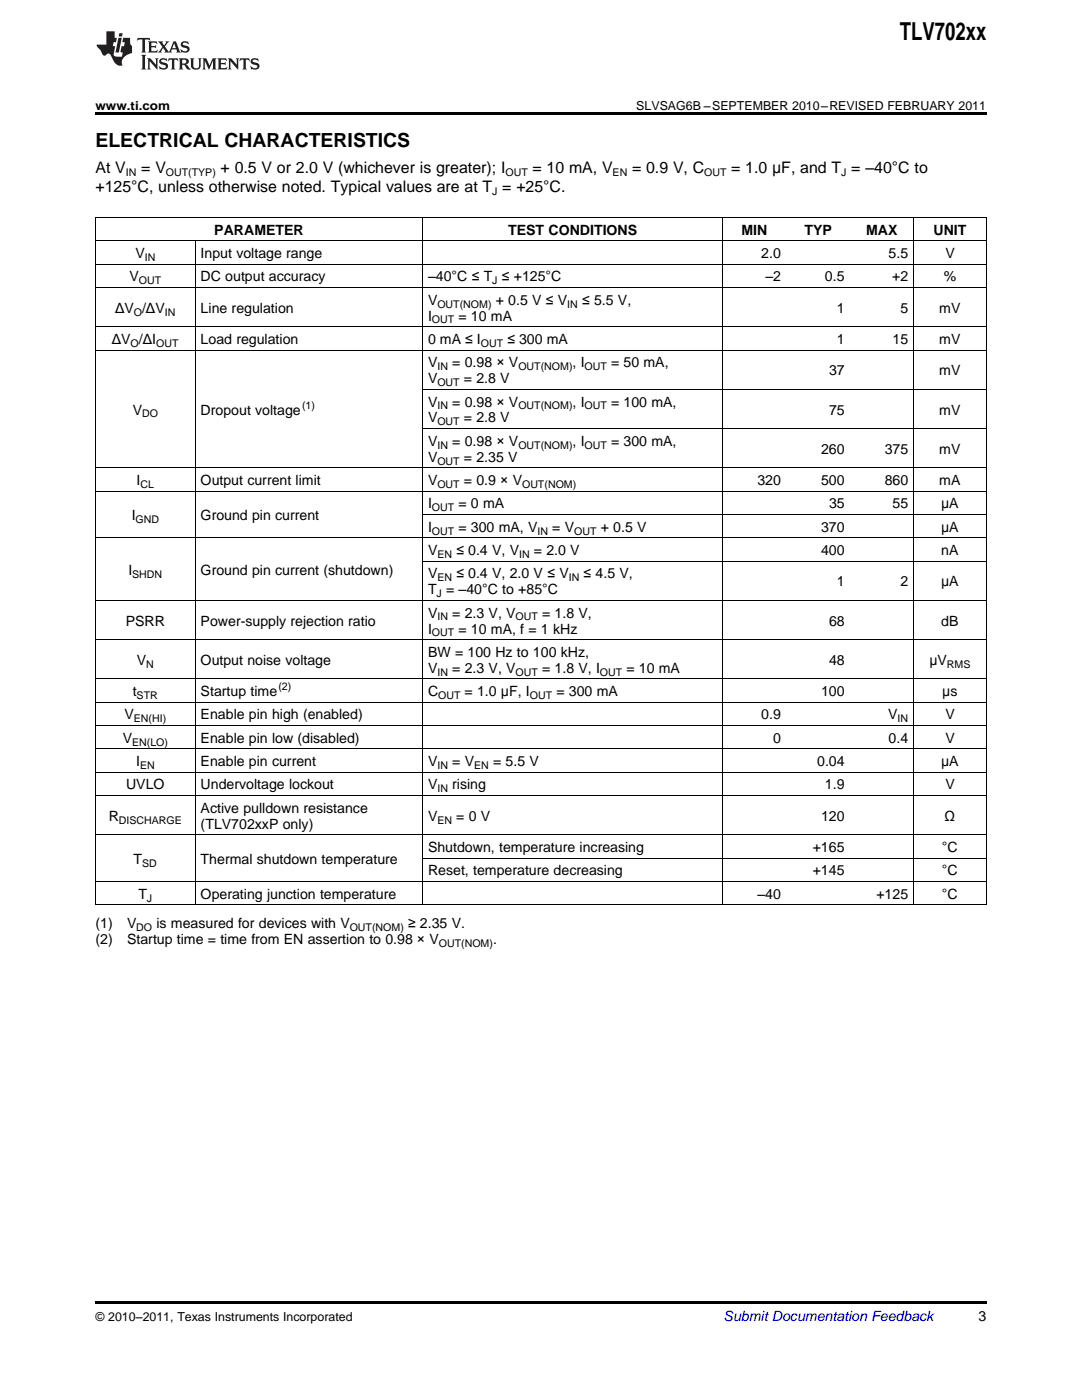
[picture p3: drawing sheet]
<svg xmlns="http://www.w3.org/2000/svg" width="216mm" height="279mm" viewBox="0 0 216 279" stroke-linecap="round" stroke-linejoin="round" font-family="sans-serif">
<defs><g id="words">
<text font-size="4.9" x="179.5" y="7.9">TLV702xx</text>
<text font-size="3.9" x="19" y="29.3">ELECTRICAL CHARACTERISTICS</text>
<g font-size="3.2">
<text x="19" y="34.4">At V</text>
<text x="28.2" y="34.4">= V</text>
<text x="44" y="34.4">+ 0.5 V or 2.0 V (whichever is greater); I</text>
<text x="106.3" y="34.4">= 10 mA, V</text>
<text x="126.1" y="34.4">= 0.9 V, C</text>
<text x="145.9" y="34.4">= 1.0 μF, and T = –40°C to</text>
<text x="19" y="38.3">+125°C, unless otherwise noted. Typical values are at T = +25°C.</text>
</g>
<g font-size="2.8">
<text x="42.8" y="46.8">PARAMETER</text>
<text x="101.4" y="46.8">TEST CONDITIONS</text>
<text x="148" y="46.8">MIN</text>
<text x="160.5" y="46.8">TYP</text>
<text x="172.8" y="46.8">MAX</text>
<text x="186.3" y="46.8">UNIT</text>
<text x="27" y="51.5">V</text>
<text x="40" y="51.5">Input voltage range</text>
<text x="151.9" y="51.5">2.0</text>
<text x="177.3" y="51.5">5.5</text>
<text x="188.6" y="51.5">V</text>
<text x="25.8" y="56.2">V</text>
<text x="40" y="56.2">DC output accuracy</text>
<text x="85.4" y="56.2">–40°C ≤ T ≤ +125°C</text>
<text x="152.7" y="56.2">–2</text>
<text x="164.6" y="56.2">0.5</text>
<text x="178" y="56.2">+2</text>
<text x="188.3" y="56.2">%</text>
<text x="23" y="62.4">ΔV /ΔV</text>
<text x="40" y="62.4">Line regulation</text>
<text x="85.4" y="60.8">V</text>
<text x="85.4" y="64">I</text>
<text x="91.5" y="64">= 10 mA</text>
<text x="98.9" y="60.8">+ 0.5 V ≤ V</text>
<text x="116.1" y="60.8">≤ 5.5 V,</text>
<text x="167" y="62.4">1</text>
<text x="179.7" y="62.4">5</text>
<text x="187.4" y="62.4">mV</text>
<text x="22.3" y="68.7">ΔV /ΔI</text>
<text x="40" y="68.7">Load regulation</text>
<text x="85.4" y="68.7">0 mA ≤ I</text>
<text x="101.2" y="68.7">≤ 300 mA</text>
<text x="167" y="68.7">1</text>
<text x="178.1" y="68.7">15</text>
<text x="187.4" y="68.7">mV</text>
<text x="85.4" y="73.3">V</text>
<text x="85.4" y="76.5">V</text>
<text x="90.2" y="73.3">= 0.98 × V</text>
<text x="92.6" y="76.5">= 2.8 V</text>
<text x="114.3" y="73.3">, I</text>
<text x="121.9" y="73.3">= 50 mA,</text>
<text x="165.4" y="74.9">37</text>
<text x="187.4" y="74.9">mV</text>
<text x="26.5" y="82.7">V</text>
<text x="40" y="82.7">Dropout voltage</text>
<text x="85.4" y="81.1">V</text>
<text x="90.2" y="81.1">= 0.98 × V</text>
<text x="114.3" y="81.1">, I</text>
<text x="121.9" y="81.1">= 100 mA,</text>
<text x="165.4" y="82.7">75</text>
<text x="187.4" y="82.7">mV</text>
<text x="85.4" y="84.3">V</text>
<text x="85.4" y="89">V</text>
<text x="90.2" y="89">= 0.98 × V</text>
<text x="92.6" y="84.3">= 2.8 V</text>
<text x="114.3" y="89">, I</text>
<text x="121.9" y="89">= 300 mA,</text>
<text x="85.4" y="92.1">V</text>
<text x="92.6" y="92.1">= 2.35 V</text>
<text x="163.8" y="90.6">260</text>
<text x="176.5" y="90.6">375</text>
<text x="187.4" y="90.6">mV</text>
<text x="27.3" y="96.8">I</text>
<text x="40" y="96.8">Output current limit</text>
<text x="85.4" y="96.8">V</text>
<text x="85.4" y="101.5">I</text>
<text x="91.5" y="101.5">= 0 mA</text>
<text x="92.6" y="96.8">= 0.9 × V</text>
<text x="151.1" y="96.8">320</text>
<text x="163.8" y="96.8">500</text>
<text x="165.4" y="101.5">35</text>
<text x="176.5" y="96.8">860</text>
<text x="178.1" y="101.5">55</text>
<text x="187.4" y="96.8">mA</text>
<text x="187.8" y="101.5">μA</text>
<text x="26.3" y="103.8">I</text>
<text x="40" y="103.8">Ground pin current</text>
<text x="85.4" y="106.1">I</text>
<text x="91.5" y="106.1">= 300 mA, V</text>
<text x="110.2" y="106.1">= V</text>
<text x="119.9" y="106.1">+ 0.5 V</text>
<text x="163.8" y="106.1">370</text>
<text x="187.8" y="106.1">μA</text>
<text x="85.4" y="110.8">V</text>
<text x="91.1" y="110.8">≤ 0.4 V, V</text>
<text x="106.5" y="110.8">= 2.0 V</text>
<text x="163.8" y="110.8">400</text>
<text x="187.8" y="110.8">nA</text>
<text x="25.6" y="114.7">I</text>
<text x="40" y="114.7">Ground pin current (shutdown)</text>
<text x="85.4" y="115.4">V</text>
<text x="85.4" y="118.6">T = –40°C to +85°C</text>
<text x="91.1" y="115.4">≤ 0.4 V, 2.0 V ≤ V</text>
<text x="116.5" y="115.4">≤ 4.5 V,</text>
<text x="167" y="117">1</text>
<text x="179.7" y="117">2</text>
<text x="187.8" y="117">μA</text>
<text x="25.1" y="124.8">PSRR</text>
<text x="40" y="124.8">Power-supply rejection ratio</text>
<text x="85.4" y="123.3">V</text>
<text x="90.2" y="123.3">= 2.3 V, V</text>
<text x="108.2" y="123.3">= 1.8 V,</text>
<text x="165.4" y="124.8">68</text>
<text x="187.8" y="124.8">dB</text>
<text x="85.4" y="126.4">I</text>
<text x="85.4" y="131.1">BW = 100 Hz to 100 kHz,</text>
<text x="91.5" y="126.4">= 10 mA, f = 1 kHz</text>
<text x="27.3" y="132.7">V</text>
<text x="40" y="132.7">Output noise voltage</text>
<text x="85.4" y="134.3">V</text>
<text x="90.2" y="134.3">= 2.3 V, V</text>
<text x="108.2" y="134.3">= 1.8 V, I</text>
<text x="125" y="134.3">= 10 mA</text>
<text x="165.4" y="132.7">48</text>
<text x="185.5" y="132.7">μV</text>
<text x="24.8" y="143.6">V</text>
<text x="26.5" y="138.9">t</text>
<text x="40" y="138.9">Startup time</text>
<text x="40" y="143.6">Enable pin high (enabled)</text>
<text x="85.4" y="138.9">C</text>
<text x="92.7" y="138.9">= 1.0 μF, I</text>
<text x="111" y="138.9">= 300 mA</text>
<text x="151.9" y="143.6">0.9</text>
<text x="163.8" y="138.9">100</text>
<text x="177.2" y="143.6">V</text>
<text x="188" y="138.9">μs</text>
<text x="188.6" y="143.6">V</text>
<text x="24.5" y="148.2">V</text>
<text x="40" y="148.2">Enable pin low (disabled)</text>
<text x="154.3" y="148.2">0</text>
<text x="177.3" y="148.2">0.4</text>
<text x="188.6" y="148.2">V</text>
<text x="27.2" y="152.9">I</text>
<text x="40" y="152.9">Enable pin current</text>
<text x="85.4" y="152.9">V</text>
<text x="90.2" y="152.9">= V</text>
<text x="98.4" y="152.9">= 5.5 V</text>
<text x="163.1" y="152.9">0.04</text>
<text x="187.8" y="152.9">μA</text>
<text x="25.2" y="157.6">UVLO</text>
<text x="40" y="157.6">Undervoltage lockout</text>
<text x="85.4" y="157.6">V</text>
<text x="90.2" y="157.6">rising</text>
<text x="164.6" y="157.6">1.9</text>
<text x="188.6" y="157.6">V</text>
<text x="21.7" y="163.8">R</text>
<text x="40" y="162.2">Active pulldown resistance</text>
<text x="40" y="165.4">(TLV702xxP only)</text>
<text x="85.4" y="163.8">V</text>
<text x="91.1" y="163.8">= 0 V</text>
<text x="163.8" y="163.8">120</text>
<text x="188.5" y="163.8">Ω</text>
<text x="26.7" y="172.4">T</text>
<text x="40" y="172.4">Thermal shutdown temperature</text>
<text x="85.4" y="170">Shutdown, temperature increasing</text>
<text x="162.2" y="170">+165</text>
<text x="188" y="170">°C</text>
<text x="27.6" y="179.4">T</text>
<text x="40" y="179.4">Operating junction temperature</text>
<text x="85.4" y="174.7">Reset, temperature decreasing</text>
<text x="151.1" y="179.4">–40</text>
<text x="162.2" y="174.7">+145</text>
<text x="174.9" y="179.4">+125</text>
<text x="188" y="174.7">°C</text>
<text x="188" y="179.4">°C</text>
<text x="19" y="185.2">(1)</text>
<text x="25.4" y="185.2">V</text>
<text x="31.2" y="185.2">is measured for devices with V</text>
<text x="81.4" y="185.2">≥ 2.35 V.</text>
<text x="19" y="188.4">(2)</text>
<text x="25.4" y="188.4">Startup time = time from EN assertion to 0.98 × V</text>
<text x="98.4" y="188.4">.</text>
<text x="195.3" y="263.6">3</text>
</g>
<text font-size="2.8" fill="#0000c8" x="144.4" y="263.6">Submit Documentation Feedback</text>
<g font-size="2.5">
<text x="19" y="21.9">www.ti.com</text>
<text x="127" y="21.9">SLVSAG6B –SEPTEMBER 2010–REVISED FEBRUARY 2011</text>
<text x="19" y="263.6">© 2010–2011, Texas Instruments Incorporated</text>
</g>
<g font-size="2.1">
<text x="25.1" y="35.1">IN</text>
<text x="33.1" y="35.1">OUT(TYP)</text>
<text x="100.9" y="35.1">OUT</text>
<text x="122.2" y="35.1">EN</text>
<text x="140.5" y="35.1">OUT</text>
<text x="167.9" y="35.1">J</text>
<text x="98.2" y="38.9">J</text>
<text x="28.9" y="52.1">IN</text>
<text x="27.7" y="56.7">OUT</text>
<text x="98.2" y="56.7">J</text>
<text x="26.7" y="63">O</text>
<text x="32.9" y="63">IN</text>
<text x="86.2" y="64.6">OUT</text>
<text x="87.3" y="61.4">OUT(NOM)</text>
<text x="113.2" y="61.4">IN</text>
<text x="26.1" y="69.2">O</text>
<text x="31.2" y="69.2">OUT</text>
<text x="96" y="69.2">OUT</text>
<text x="87.3" y="73.9">IN</text>
<text x="87.3" y="77">OUT</text>
<text x="103.4" y="73.9">OUT(NOM)</text>
<text x="116.6" y="73.9">OUT</text>
<text x="28.4" y="83.3">DO</text>
<text x="60.3" y="81.6">(1)</text>
<text x="87.3" y="81.7">IN</text>
<text x="103.4" y="81.7">OUT(NOM)</text>
<text x="116.6" y="81.7">OUT</text>
<text x="87.3" y="84.9">OUT</text>
<text x="87.3" y="89.5">IN</text>
<text x="103.4" y="89.5">OUT(NOM)</text>
<text x="116.6" y="89.5">OUT</text>
<text x="87.3" y="92.7">OUT</text>
<text x="28" y="97.4">CL</text>
<text x="87.3" y="97.4">OUT</text>
<text x="104.2" y="97.4">OUT(NOM)</text>
<text x="27.1" y="104.4">GND</text>
<text x="86.2" y="102">OUT</text>
<text x="86.2" y="106.7">OUT</text>
<text x="107.2" y="106.7">IN</text>
<text x="114.6" y="106.7">OUT</text>
<text x="87.3" y="111.3">EN</text>
<text x="103.6" y="111.3">IN</text>
<text x="26.4" y="115.3">SHDN</text>
<text x="87.1" y="119.2">J</text>
<text x="87.3" y="116">EN</text>
<text x="113.5" y="116">IN</text>
<text x="87.3" y="123.8">IN</text>
<text x="102.9" y="123.8">OUT</text>
<text x="86.2" y="127">OUT</text>
<text x="29.2" y="133.2">N</text>
<text x="55.6" y="137.8">(2)</text>
<text x="87.3" y="134.8">IN</text>
<text x="102.9" y="134.8">OUT</text>
<text x="119.7" y="134.8">OUT</text>
<text x="188.9" y="133.2">RMS</text>
<text x="27.3" y="139.5">STR</text>
<text x="87.4" y="139.5">OUT</text>
<text x="105.7" y="139.5">OUT</text>
<text x="26.4" y="148.8">EN(LO)</text>
<text x="26.7" y="144.1">EN(HI)</text>
<text x="179.1" y="144.1">IN</text>
<text x="27.9" y="153.5">EN</text>
<text x="87.3" y="153.5">IN</text>
<text x="94.6" y="153.5">EN</text>
<text x="87.3" y="158.1">IN</text>
<text x="23.7" y="164.4">DISCHARGE</text>
<text x="87.3" y="164.4">EN</text>
<text x="28.4" y="172.9">SD</text>
<text x="29.3" y="179.9">J</text>
<text x="27.2" y="185.8">DO</text>
<text x="69.8" y="185.8">OUT(NOM)</text>
<text x="87.6" y="188.9">OUT(NOM)</text>
</g>
</g></defs>
<g fill="#231f20">
<path d="M27.5 7.6l-.1 .5 .4-.2h.6v.1v2.1l-.2 .4h1l-.3-.4v-2.1l.1-.1h.5l.5 .2-.2-.5zM29.5 8.3l.2 .3v1.5l-.2 .4h1.8l.2-.6a1.04 1.04 0 0 1-1.3 .2v-.7h.6l.3 .2v-.6l-.3 .2h-.6v-.6l.8-.1 .4 .3-.2-.5zM31.5 8.3l.9 1.1-.9 1.1h.8l-.2-.2 .5-.7 .4 .7-.2 .2h1.5l-.1-.2 .1-.4h.9l.1 .4-.2 .2h1l-.3-.3-.7-1.9h-.5l-.9 2-.8-1 .9-1h-.8l.1 .3-.3 .5-.4-.6 .2-.2zM34.7 8.6l.4 1h-.7zM36.3 8.4a.63 .63 0 0 0-.2 .7 .63 .63 0 0 0 .6 .4l.6 .2 .1 .2a.75 .75 0 0 1-.7 .4 .75 .75 0 0 1-.6-.5l.1 .7 .1-.1a1.11 1.11 0 0 0 1.5-.6 1.13 1.13 0 0 0-1.2-.8l-.1-.4a1.04 1.04 0 0 1 1.2 .2l-.2-.5-.1 .1-.5-.2zM28.2 10.9l.2 .4v2.2l-.2 .4h1l-.3-.4v-2.2l.3-.4zM29.3 11.6l.3 .4v1.5l-.3 .4h.8l-.2-.4v-1.3l1.5 1.7v-1.9l.2-.4h-.7l.2 .4v.9l-1.1-1.3zM32 11.8a.62 .62 0 0 0-.2 .7 .62 .62 0 0 0 .6 .4l.6 .1 .1 .3a.76 .76 0 0 1-.7 .3 .76 .76 0 0 1-.6-.4l.1 .7 .1-.1a1.11 1.11 0 0 0 1.5-.6 1.13 1.13 0 0 0-1.2-.8l-.1-.4a1.04 1.04 0 0 1 1.2 .2l-.2-.6-.1 .1-.5-.1zM33.7 11.6l-.2 .6a.61 .61 0 0 1 .8-.3v1.6l-.2 .4h.9l-.2-.4v-1.6a.63 .63 0 0 1 .8 .3l-.2-.6zM35.6 11.6l.3 .4v1.5l-.3 .4h1l-.2-.2v-.8l.5 .2a.76 .76 0 0 0 1.2 .7l-1-1a.58 .58 0 0 0 .6-.5 .58 .58 0 0 0-.5-.6zM36.4 11.9h.1a.45 .45 0 0 1 .5 .1 .45 .45 0 0 1 .1 .5l-.7 .2zM37.9 11.6l.2 .2a2.17 2.17 0 0 0 .3 1.9 .99 .99 0 0 0 1.6-.6v-1.1l.2-.4h-.7l.2 .2a1.92 1.92 0 0 1-.2 1.8 .6 .6 0 0 1-.9-.5v-1.1l.2-.4zM40.4 11.6l.2 .4v1.5l-.2 .4h.7l-.2-.4v-1.4l.8 1.8 .8-1.8v1.4l-.2 .4h.9l-.2-.4v-1.5l.2-.4h-.8l-.6 1.5-.6-1.5zM43.4 11.6l.2 .4v1.5l-.2 .4h1.8l.2-.6a1.04 1.04 0 0 1-1.3 .1v-.6h.5l.4 .2v-.6l-.4 .2h-.5v-.7h.8l.3 .3-.1-.6zM45.5 11.6l.2 .4v1.5l-.2 .4h.7l-.2-.4v-1.3l1.5 1.7v-1.9l.2-.4h-.7l.2 .4v.9l-1.1-1.3zM47.9 11.6l-.1 .6a.61 .61 0 0 1 .8-.3v1.6l-.3 .4h1l-.3-.4 .1-1.6a.63 .63 0 0 1 .7 .3l-.1-.6zM50.2 11.8a.62 .62 0 0 0-.2 .7 .62 .62 0 0 0 .6 .4l.6 .1 .2 .3a.76 .76 0 0 1-.8 .3 .76 .76 0 0 1-.6-.4l.1 .7 .2-.1a1.11 1.11 0 0 0 1.5-.6 1.13 1.13 0 0 0-1.3-.8l-.1-.4a1.04 1.04 0 0 1 1.2 .2l-.1-.6-.2 .1-.5-.1z"/>
<path d="M21.2 6.3v2.6h-1.9l.1 .4 .7 .9a.91 .91 0 0 0 1 .8 .56 .56 0 0 1 .5-.3 .56 .56 0 0 1 .5 .3l.4 .8a1.53 1.53 0 0 0 1.9 1.2 1.54 1.54 0 0 1 1-2.1l.9-.3v-1.4a1.52 1.52 0 0 1-.3-1.6h-1.4l-.2 .8h.5l-.2 .8h-.4l-.2 1v.2l.4 .1-.2 .8a1.93 1.93 0 0 1-1.6-.3l.3-1.8h-.5l.2-.8h.4l.2-.8h-.4v-1.3zM23.6 7.6l-.6 2.9h.7l.6-2.9zM23.8 6.6l-.1 .7h.6l.2-.7z"/>
</g>
<path d="M19 22.5h177.8v.5h-177.8zM19 259.7h177.8v.5h-177.8z" fill="#000"/>
<g fill="none" stroke="#000" stroke-width=".2">
<path d="M19 57.4h177.8M19 52.7h177.8M19 48.1h177.8M19 43.4h177.8M19.1 43.5v137.1M38.9 48.1v132.5M84.3 43.5v137.1M144.2 43.5v137.1M182.3 43.5v137.1M196.8 43.5v137.1M19 69.9h177.8M19 65.2h177.8"/>
<path d="M84.3 77.7h112.5M19 98h177.8M19 93.4h177.8M84.3 85.5h112.5M19 119.8h177.8M19 107.3h177.8M84.3 112h112.5M84.3 102.7h112.5M19 135.5h177.8M19 127.7h177.8M19 158.8h177.8M19 154.1h177.8"/>
<path d="M19 149.5h177.8M19 144.8h177.8M19 140.1h177.8M19 175.9h177.8M19 166.6h177.8M84.3 171.3h112.5M19 180.6h177.8"/>
</g>
<use href="#words"/>
</svg>
